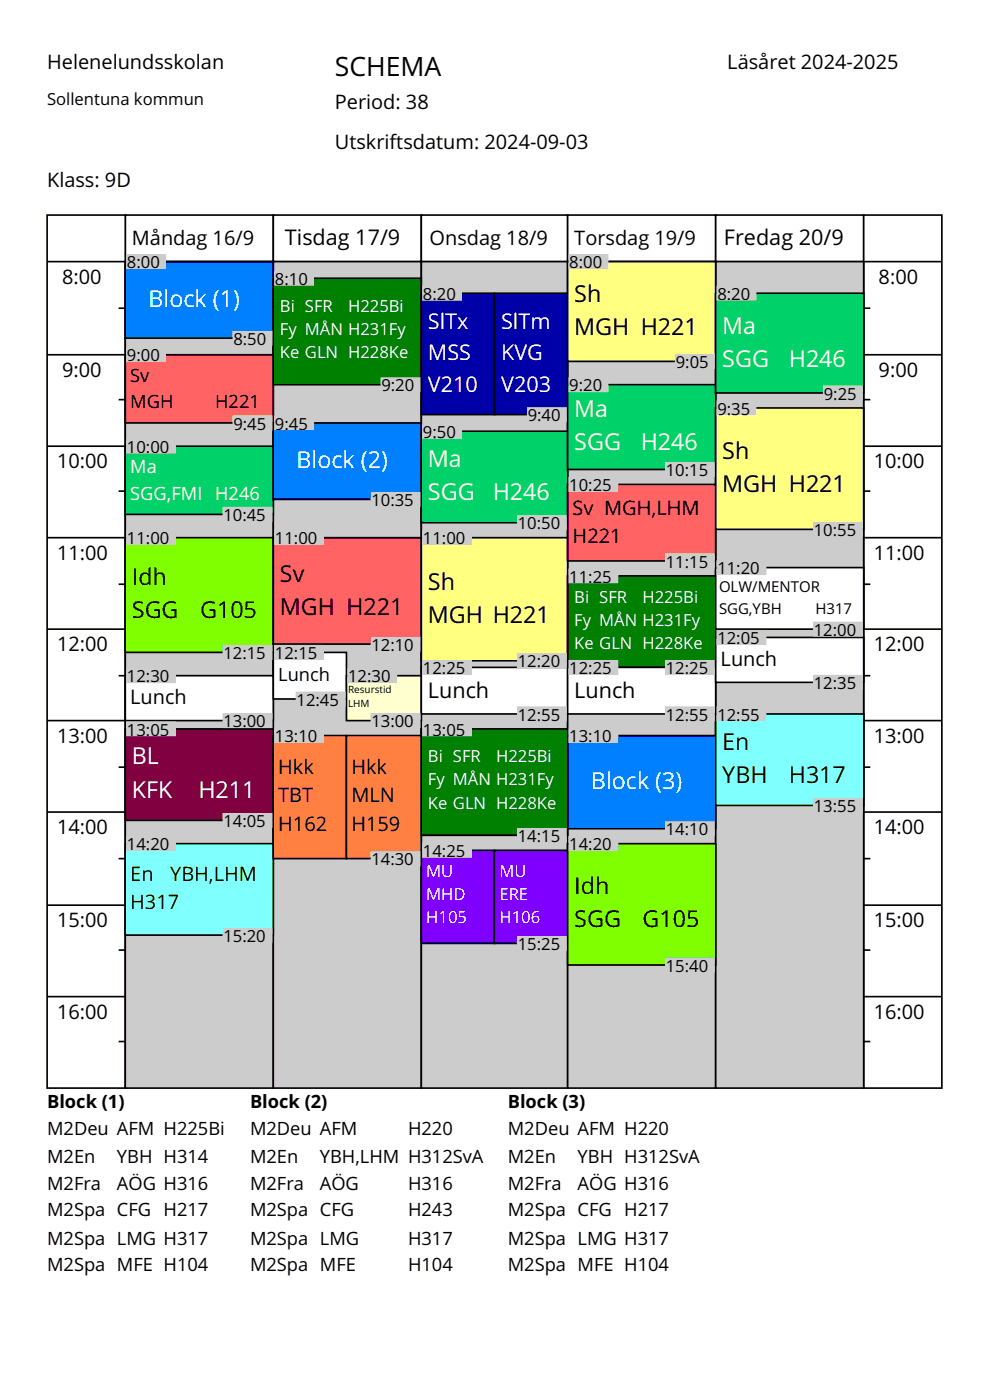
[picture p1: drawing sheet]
<svg xmlns="http://www.w3.org/2000/svg" width="210mm" height="297mm" viewBox="0 0 210 297" stroke-linecap="round" stroke-linejoin="round" font-family="sans-serif">
<defs><g id="words">
<text font-size="5.6" x="71" y="16.2">SCHEMA</text>
<g font-size="4.9" fill="#fff">
<text x="31.5" y="65.2">Block (1)</text>
<text x="153.2" y="70.8">Ma</text>
<text x="153.2" y="77.9">SGG</text>
<text x="167.3" y="77.9">H246</text>
<text x="121.8" y="88.5">Ma</text>
<text x="121.8" y="95.5">SGG</text>
<text x="135.9" y="95.5">H246</text>
<text x="62.9" y="99.4">Block (2)</text>
<text x="90.8" y="99">Ma</text>
<text x="90.8" y="106.1">SGG</text>
<text x="104.5" y="106.1">H246</text>
<text x="28" y="162.2">BL</text>
<text x="125.4" y="167.5">Block (3)</text>
<text x="28" y="169.2">KFK</text>
<text x="42.1" y="169.2">H211</text>
</g>
<g font-size="4.9">
<text x="121.8" y="64.1">Sh</text>
<text x="121.8" y="71.2">MGH H221</text>
<text x="153.2" y="97.3">Sh</text>
<text x="153.2" y="104.3">MGH H221</text>
<text x="28" y="124.1">Idh</text>
<text x="59.4" y="123.4">Sv</text>
<text x="90.8" y="125.1">Sh</text>
<text x="28" y="131.1">SGG</text>
<text x="42.4" y="131.1">G105</text>
<text x="59.4" y="130.4">MGH H221</text>
<text x="90.8" y="132.2">MGH H221</text>
<text x="153.2" y="159">En</text>
<text x="153.2" y="166.1">YBH</text>
<text x="167.3" y="166.1">H317</text>
<text x="121.8" y="189.7">Idh</text>
<text x="121.8" y="196.8">SGG</text>
<text x="136.3" y="196.8">G105</text>
</g>
<g font-size="4.6">
<text x="60.4" y="52.1">Tisdag 17/9</text>
<text x="153.6" y="52.1">Fredag 20/9</text>
<text x="90.8" y="148">Lunch</text>
<text x="121.8" y="148">Lunch</text>
</g>
<g font-size="4.6" fill="#fff">
<text x="90.8" y="69.7">SlTx</text>
<text x="106.3" y="69.7">SlTm</text>
<text x="90.8" y="76.4">MSS</text>
<text x="106.3" y="76.4">KVG</text>
<text x="90.8" y="83.1">V210</text>
<text x="106.3" y="83.1">V203</text>
</g>
<g font-size="4.2">
<text x="10" y="14.7">Helenelundsskolan</text>
<text x="154.3" y="14.7">Läsåret 2024-2025</text>
<text x="71" y="23.1">Period: 38</text>
<text x="71" y="31.6">Utskriftsdatum: 2024-09-03</text>
<text x="10" y="39.7">Klass: 9D</text>
<text x="28" y="52">Måndag 16/9</text>
<text x="91.1" y="52">Onsdag 18/9</text>
<text x="121.8" y="52">Torsdag 19/9</text>
<text x="13.2" y="60.2">8:00</text>
<text x="186.4" y="60.2">8:00</text>
<text x="13.2" y="79.9">9:00</text>
<text x="186.4" y="79.9">9:00</text>
<text x="12.1" y="99.3">10:00</text>
<text x="185.3" y="99.3">10:00</text>
<text x="121.5" y="109.2">Sv MGH,LHM</text>
<text x="12.1" y="118.7">11:00</text>
<text x="121.5" y="115.2">H221</text>
<text x="185.3" y="118.7">11:00</text>
<text x="12.1" y="138.1">12:00</text>
<text x="152.9" y="141.3">Lunch</text>
<text x="185.3" y="138.1">12:00</text>
<text x="27.6" y="149.4">Lunch</text>
<text x="12.1" y="157.5">13:00</text>
<text x="185.3" y="157.5">13:00</text>
<text x="59" y="164.2">Hkk</text>
<text x="74.6" y="164.2">Hkk</text>
<text x="59" y="170.2">TBT</text>
<text x="74.6" y="170.2">MLN</text>
<text x="12.1" y="176.9">14:00</text>
<text x="59" y="176.2">H162</text>
<text x="74.6" y="176.2">H159</text>
<text x="185.3" y="176.9">14:00</text>
<text x="27.6" y="186.8">En</text>
<text x="36.1" y="186.8">YBH,LHM</text>
<text x="12.1" y="196.7">15:00</text>
<text x="27.6" y="192.8">H317</text>
<text x="185.3" y="196.7">15:00</text>
<text x="12.1" y="216.1">16:00</text>
<text x="185.3" y="216.1">16:00</text>
</g>
<g font-size="3.9">
<text x="27.6" y="80.9">Sv</text>
<text x="27.6" y="86.6">MGH</text>
<text x="45.6" y="86.6">H221</text>
<text x="59" y="144.4">Lunch</text>
<text x="10" y="235.1">Block (1)</text>
<text x="53" y="235.1">Block (2)</text>
<text x="107.7" y="235.1">Block (3)</text>
<text x="10" y="240.7">M2Deu AFM H225Bi</text>
<text x="53" y="240.7">M2Deu AFM</text>
<text x="86.5" y="240.7">H220</text>
<text x="107.7" y="240.7">M2Deu AFM H220</text>
<text x="10" y="246.7">M2En</text>
<text x="24.8" y="246.7">YBH H314</text>
<text x="53" y="246.7">M2En</text>
<text x="67.8" y="246.7">YBH,LHM H312SvA</text>
<text x="107.7" y="246.7">M2En</text>
<text x="122.5" y="246.7">YBH H312SvA</text>
<text x="10" y="252.4">M2Fra</text>
<text x="24.8" y="252.4">AÖG H316</text>
<text x="53" y="252.4">M2Fra</text>
<text x="67.8" y="252.4">AÖG</text>
<text x="86.5" y="252.4">H316</text>
<text x="107.7" y="252.4">M2Fra</text>
<text x="122.5" y="252.4">AÖG H316</text>
<text x="10" y="258">M2Spa CFG H217</text>
<text x="53" y="258">M2Spa CFG</text>
<text x="86.5" y="258">H243</text>
<text x="107.7" y="258">M2Spa CFG H217</text>
<text x="10" y="264">M2Spa LMG H317</text>
<text x="10" y="269.7">M2Spa MFE H104</text>
<text x="53" y="264">M2Spa LMG</text>
<text x="53" y="269.7">M2Spa MFE</text>
<text x="86.5" y="264">H317</text>
<text x="86.5" y="269.7">H104</text>
<text x="107.7" y="264">M2Spa LMG H317</text>
<text x="107.7" y="269.7">M2Spa MFE H104</text>
</g>
<g font-size="3.9" fill="#fff">
<text x="27.6" y="100.3">Ma</text>
<text x="27.6" y="106">SGG,FMI H246</text>
</g>
<g font-size="3.5">
<text x="10" y="22.3">Sollentuna kommun</text>
<text x="26.9" y="56.9">8:00</text>
<text x="120.8" y="56.9">8:00</text>
<text x="58.3" y="60.4">8:10</text>
<text x="89.7" y="63.6">8:20</text>
<text x="152.2" y="63.6">8:20</text>
<text x="26.9" y="76.7">9:00</text>
<text x="49.5" y="73.1">8:50</text>
<text x="80.9" y="83">9:20</text>
<text x="120.8" y="83">9:20</text>
<text x="143.3" y="78.1">9:05</text>
<text x="111.9" y="89.4">9:40</text>
<text x="152.2" y="88">9:35</text>
<text x="174.7" y="84.8">9:25</text>
<text x="49.5" y="91.1">9:45</text>
<text x="58.3" y="91.1">9:45</text>
<text x="89.7" y="92.9">9:50</text>
<text x="26.9" y="96.1">10:00</text>
<text x="141.2" y="101">10:15</text>
<text x="78.8" y="107.4">10:35</text>
<text x="120.8" y="104.2">10:25</text>
<text x="47.4" y="110.5">10:45</text>
<text x="109.8" y="112.3">10:50</text>
<text x="172.6" y="113.7">10:55</text>
<text x="26.9" y="115.5">11:00</text>
<text x="58.3" y="115.5">11:00</text>
<text x="89.7" y="115.5">11:00</text>
<text x="120.8" y="123.6">11:25</text>
<text x="141.2" y="120.4">11:15</text>
<text x="152.2" y="121.8">11:20</text>
<text x="152.2" y="136.6">12:05</text>
<text x="172.6" y="134.9">12:00</text>
<text x="47.4" y="139.8">12:15</text>
<text x="58.3" y="139.8">12:15</text>
<text x="78.8" y="138.1">12:10</text>
<text x="89.7" y="143">12:25</text>
<text x="109.8" y="141.6">12:20</text>
<text x="120.8" y="143">12:25</text>
<text x="141.2" y="143">12:25</text>
<text x="26.9" y="144.8">12:30</text>
<text x="62.9" y="149.7">12:45</text>
<text x="73.8" y="144.8">12:30</text>
<text x="172.6" y="146.2">12:35</text>
<text x="47.4" y="154.3">13:00</text>
<text x="78.8" y="154.3">13:00</text>
<text x="109.8" y="152.9">12:55</text>
<text x="141.2" y="152.9">12:55</text>
<text x="152.2" y="152.9">12:55</text>
<text x="26.9" y="156">13:05</text>
<text x="58.3" y="157.5">13:10</text>
<text x="89.7" y="156">13:05</text>
<text x="120.8" y="157.5">13:10</text>
<text x="172.6" y="172.3">13:55</text>
<text x="47.4" y="175.4">14:05</text>
<text x="109.8" y="178.6">14:15</text>
<text x="141.2" y="177.2">14:10</text>
<text x="26.9" y="180.4">14:20</text>
<text x="78.8" y="183.6">14:30</text>
<text x="89.7" y="181.8">14:25</text>
<text x="120.8" y="180.4">14:20</text>
<text x="47.4" y="199.8">15:20</text>
<text x="109.8" y="201.6">15:25</text>
<text x="141.2" y="206.1">15:40</text>
</g>
<g font-size="3.5" fill="#fff">
<text x="59.4" y="66.1">Bi SFR</text>
<text x="59.4" y="71">Fy MÅN H231Fy</text>
<text x="73.8" y="66.1">H225Bi</text>
<text x="59.4" y="76">Ke GLN H228Ke</text>
<text x="121.8" y="127.8">Bi SFR</text>
<text x="136.3" y="127.8">H225Bi</text>
<text x="121.8" y="132.8">Fy MÅN H231Fy</text>
<text x="121.8" y="137.7">Ke GLN H228Ke</text>
<text x="90.8" y="161.7">Bi SFR</text>
<text x="105.2" y="161.7">H225Bi</text>
<text x="90.8" y="166.6">Fy MÅN H231Fy</text>
<text x="90.8" y="171.6">Ke GLN H228Ke</text>
<text x="90.4" y="186">MU</text>
<text x="90.4" y="191">MHD</text>
<text x="105.9" y="186">MU</text>
<text x="105.9" y="191">ERE</text>
<text x="90.4" y="195.9">H105</text>
<text x="105.9" y="195.9">H106</text>
</g>
<g font-size="3.2">
<text x="152.5" y="125.7">OLW/MENTOR</text>
<text x="152.5" y="130.3">SGG,YBH</text>
<text x="173" y="130.3">H317</text>
</g>
<g font-size="2.1">
<text x="73.8" y="147.1">Resurstid</text>
<text x="73.8" y="149.9">LHM</text>
</g>
</g></defs>
<g fill="#fff" stroke="#fff" stroke-width=".35">
<path d="M10 10h189.8v35.6h-189.8z"/>
<path d="M10 231.2h189.8v55.4h-189.8z"/>
</g>
<g fill="#fff" stroke="#000" stroke-width=".35">
<path d="M26.6 45.6h31.4v9.9h-31.4z"/>
<path d="M58 45.6h31.4v9.9h-31.4z"/>
<path d="M89.4 45.6h31v9.9h-31z"/>
<path d="M120.4 45.6h31.4v9.9h-31.4z"/>
<path d="M151.8 45.6h31.4v9.9h-31.4z"/>
<path d="M10 45.6h16.6v185.2h-16.6z"/>
</g>
<g fill="#ccc" stroke="#000" stroke-width=".35">
<path d="M26.6 55.5h31.4v175.3h-31.4z"/>
<path d="M58 55.5h31.4v175.3h-31.4z"/>
<path d="M89.4 55.5h31v175.3h-31z"/>
<path d="M120.4 55.5h31.4v175.3h-31.4z"/>
</g>
<path d="M183.2 45.6h16.6v185.2h-16.6z" fill="#fff" stroke="#000" stroke-width=".35"/>
<path d="M151.8 55.5h31.4v175.3h-31.4z" fill="#ccc" stroke="#000" stroke-width=".35"/>
<path d="M26.6 55.5h31.4v16.2h-31.4z" fill="#0080ff" stroke="#000" stroke-width=".35"/>
<path d="M26.6 75.3h31.4v14.4h-31.4z" fill="#ff6363" stroke="#000" stroke-width=".35"/>
<path d="M26.6 94.7h31.4v14.4h-31.4z" fill="#00d169" stroke="#000" stroke-width=".35"/>
<path d="M26.6 114.1h31.4v24.3h-31.4z" fill="#80ff00" stroke="#000" stroke-width=".35"/>
<path d="M26.6 143.3h31.4v9.6h-31.4z" fill="#fff" stroke="#000" stroke-width=".35"/>
<path d="M26.6 154.6h31.4v19.4h-31.4z" fill="#800040" stroke="#000" stroke-width=".35"/>
<path d="M26.6 179h31.4v19.4h-31.4z" fill="#80ffff" stroke="#000" stroke-width=".35"/>
<path d="M58 59h31.4v22.6h-31.4z" fill="#008000" stroke="#000" stroke-width=".35"/>
<path d="M58 89.7h31.4v16.2h-31.4z" fill="#0080ff" stroke="#000" stroke-width=".35"/>
<path d="M58 114.1h31.4v22.5h-31.4z" fill="#ff6363" stroke="#000" stroke-width=".35"/>
<path d="M58 138.4h15.5v9.9h-15.5z" fill="#fff" stroke="#000" stroke-width=".35"/>
<path d="M58 156h15.5v26.1h-15.5z" fill="#ff8040" stroke="#000" stroke-width=".35"/>
<path d="M73.5 143.3h15.9v9.6h-15.9z" fill="#ffffcf" stroke="#000" stroke-width=".35"/>
<path d="M73.5 156h15.9v26.1h-15.9z" fill="#ff8040" stroke="#000" stroke-width=".35"/>
<path d="M89.4 62.2h15.5v25.8h-15.5z" fill="#0000a8" stroke="#000" stroke-width=".35"/>
<path d="M89.4 91.5h31v19.4h-31z" fill="#00d169" stroke="#000" stroke-width=".35"/>
<path d="M89.4 114.1h31v26.1h-31z" fill="#ffff80" stroke="#000" stroke-width=".35"/>
<path d="M89.4 141.6h31v9.9h-31z" fill="#fff" stroke="#000" stroke-width=".35"/>
<path d="M89.4 154.6h31v22.6h-31z" fill="#008000" stroke="#000" stroke-width=".35"/>
<path d="M89.4 180.4h15.5v19.7h-15.5z" fill="#8000ff" stroke="#000" stroke-width=".35"/>
<path d="M104.9 62.2h15.5v25.8h-15.5z" fill="#0000a8" stroke="#000" stroke-width=".35"/>
<path d="M104.9 180.4h15.5v19.7h-15.5z" fill="#8000ff" stroke="#000" stroke-width=".35"/>
<path d="M120.4 55.5h31.4v21.2h-31.4z" fill="#ffff80" stroke="#000" stroke-width=".35"/>
<path d="M120.4 81.6h31.4v18h-31.4z" fill="#00d169" stroke="#000" stroke-width=".35"/>
<path d="M120.4 102.8h31.4v16.2h-31.4z" fill="#ff6363" stroke="#000" stroke-width=".35"/>
<path d="M120.4 122.2h31.4v19.4h-31.4z" fill="#008000" stroke="#000" stroke-width=".35"/>
<path d="M120.4 141.6h31.4v9.9h-31.4z" fill="#fff" stroke="#000" stroke-width=".35"/>
<path d="M120.4 156h31.4v19.8h-31.4z" fill="#0080ff" stroke="#000" stroke-width=".35"/>
<path d="M120.4 179h31.4v25.7h-31.4z" fill="#80ff00" stroke="#000" stroke-width=".35"/>
<path d="M151.8 62.2h31.4v21.2h-31.4z" fill="#00d169" stroke="#000" stroke-width=".35"/>
<path d="M151.8 86.5h31.4v25.8h-31.4z" fill="#ffff80" stroke="#000" stroke-width=".35"/>
<g fill="#fff" stroke="#000" stroke-width=".35">
<path d="M151.8 120.4h31.4v13.1h-31.4z"/>
<path d="M151.8 135.2h31.4v9.6h-31.4z"/>
</g>
<path d="M151.8 151.5h31.4v19.4h-31.4z" fill="#80ffff" stroke="#000" stroke-width=".35"/>
<g fill="#ccc" stroke="#ccc" stroke-width=".35">
<path d="M26.9 54.1h8.1v2.8h-8.1z"/>
<path d="M49.5 70.3h8.1v2.8h-8.1z"/>
<path d="M26.9 73.8h8.1v2.9h-8.1z"/>
<path d="M49.5 88.3h8.1v2.8h-8.1z"/>
<path d="M26.9 93.2h10.3v2.9h-10.3z"/>
<path d="M47.4 107.7h10.2v2.8h-10.2z"/>
<path d="M26.9 112.7h10.3v2.8h-10.3z"/>
<path d="M47.4 137h10.2v2.8h-10.2z"/>
<path d="M26.9 141.9h10.3v2.9h-10.3z"/>
<path d="M47.4 151.5h10.2v2.8h-10.2z"/>
<path d="M26.9 153.2h10.3v2.8h-10.3z"/>
<path d="M47.4 172.6h10.2v2.8h-10.2z"/>
<path d="M26.9 177.6h10.3v2.8h-10.3z"/>
<path d="M47.4 197h10.2v2.8h-10.2z"/>
<path d="M58.3 57.6h8.1v2.8h-8.1z"/>
<path d="M80.9 80.2h8.1v2.8h-8.1z"/>
<path d="M58.3 88.3h8.1v2.8h-8.1z"/>
<path d="M78.8 104.5h10.2v2.9h-10.2z"/>
<path d="M58.3 112.7h10.3v2.8h-10.3z"/>
<path d="M78.8 135.2h10.2v2.9h-10.2z"/>
<path d="M58.3 137h10.3v2.8h-10.3z"/>
<path d="M62.9 146.9h10.2v2.8h-10.2z"/>
<path d="M73.8 141.9h10.3v2.9h-10.3z"/>
<path d="M78.8 151.5h10.2v2.8h-10.2z"/>
<path d="M58.3 154.6h10.3v2.9h-10.3z"/>
<path d="M78.8 180.7h10.2v2.9h-10.2z"/>
<path d="M89.7 153.2h10.3v2.8h-10.3z"/>
<path d="M109.8 175.8h10.3v2.8h-10.3z"/>
<path d="M89.7 60.8h8.1v2.8h-8.1z"/>
<path d="M111.9 86.5h8.2v2.9h-8.2z"/>
<path d="M89.7 90.1h8.1v2.8h-8.1z"/>
<path d="M109.8 109.5h10.3v2.8h-10.3z"/>
<path d="M89.7 112.7h10.3v2.8h-10.3z"/>
<path d="M109.8 138.8h10.3v2.8h-10.3z"/>
<path d="M89.7 140.2h10.3v2.8h-10.3z"/>
<path d="M109.8 150h10.3v2.9h-10.3z"/>
<path d="M89.7 179h10.3v2.8h-10.3z"/>
<path d="M109.8 198.7h10.3v2.9h-10.3z"/>
<path d="M120.8 120.8h10.2v2.8h-10.2z"/>
<path d="M141.2 140.2h10.3v2.8h-10.3z"/>
<path d="M120.8 154.6h10.2v2.9h-10.2z"/>
<path d="M141.2 174.4h10.3v2.8h-10.3z"/>
<path d="M120.8 54.1h8.1v2.8h-8.1z"/>
<path d="M143.3 75.3h8.2v2.8h-8.2z"/>
<path d="M120.8 80.2h8.1v2.8h-8.1z"/>
<path d="M141.2 98.2h10.3v2.8h-10.3z"/>
<path d="M120.8 101.4h10.2v2.8h-10.2z"/>
<path d="M141.2 117.6h10.3v2.8h-10.3z"/>
<path d="M120.8 140.2h10.2v2.8h-10.2z"/>
<path d="M141.2 150h10.3v2.9h-10.3z"/>
<path d="M120.8 177.6h10.2v2.8h-10.2z"/>
<path d="M141.2 203.3h10.3v2.8h-10.3z"/>
<path d="M152.2 60.8h8.1v2.8h-8.1z"/>
<path d="M174.7 82h8.2v2.8h-8.2z"/>
<path d="M152.2 85.1h8.1v2.9h-8.1z"/>
<path d="M172.6 110.9h10.3v2.8h-10.3z"/>
<path d="M152.2 119h10.2v2.8h-10.2z"/>
<path d="M172.6 132.1h10.3v2.8h-10.3z"/>
<path d="M152.2 133.8h10.2v2.8h-10.2z"/>
<path d="M172.6 143.3h10.3v2.9h-10.3z"/>
<path d="M152.2 150h10.2v2.9h-10.2z"/>
<path d="M172.6 169.4h10.3v2.9h-10.3z"/>
</g>
<g fill="none" stroke="#000" stroke-width=".35">
<path d="M10 55.5h16.6M183.2 55.5h16.6M10 75.3h16.6M25.2 65.4h1.4M183.2 65.4h1.4M183.2 75.3h16.6M10 94.7h16.6M25.2 84.8h1.4M183.2 84.8h1.4M183.2 94.7h16.6M10 114.1h16.6M25.2 104.2h1.4"/>
<path d="M183.2 104.2h1.4M183.2 114.1h16.6M10 133.5h16.6M25.2 123.9h1.4M183.2 123.9h1.4M183.2 133.5h16.6M10 152.9h16.6M25.2 143.3h1.4M183.2 143.3h1.4M183.2 152.9h16.6M10 172.3h16.6M25.2 162.7h1.4"/>
<path d="M183.2 162.7h1.4M183.2 172.3h16.6M10 192h16.6M25.2 182.2h1.4M183.2 182.2h1.4M183.2 192h16.6M10 211.4h16.6M25.2 201.6h1.4M183.2 201.6h1.4M183.2 211.4h16.6M25.2 221h1.4M183.2 221h1.4"/>
</g>
<use href="#words"/>
</svg>
